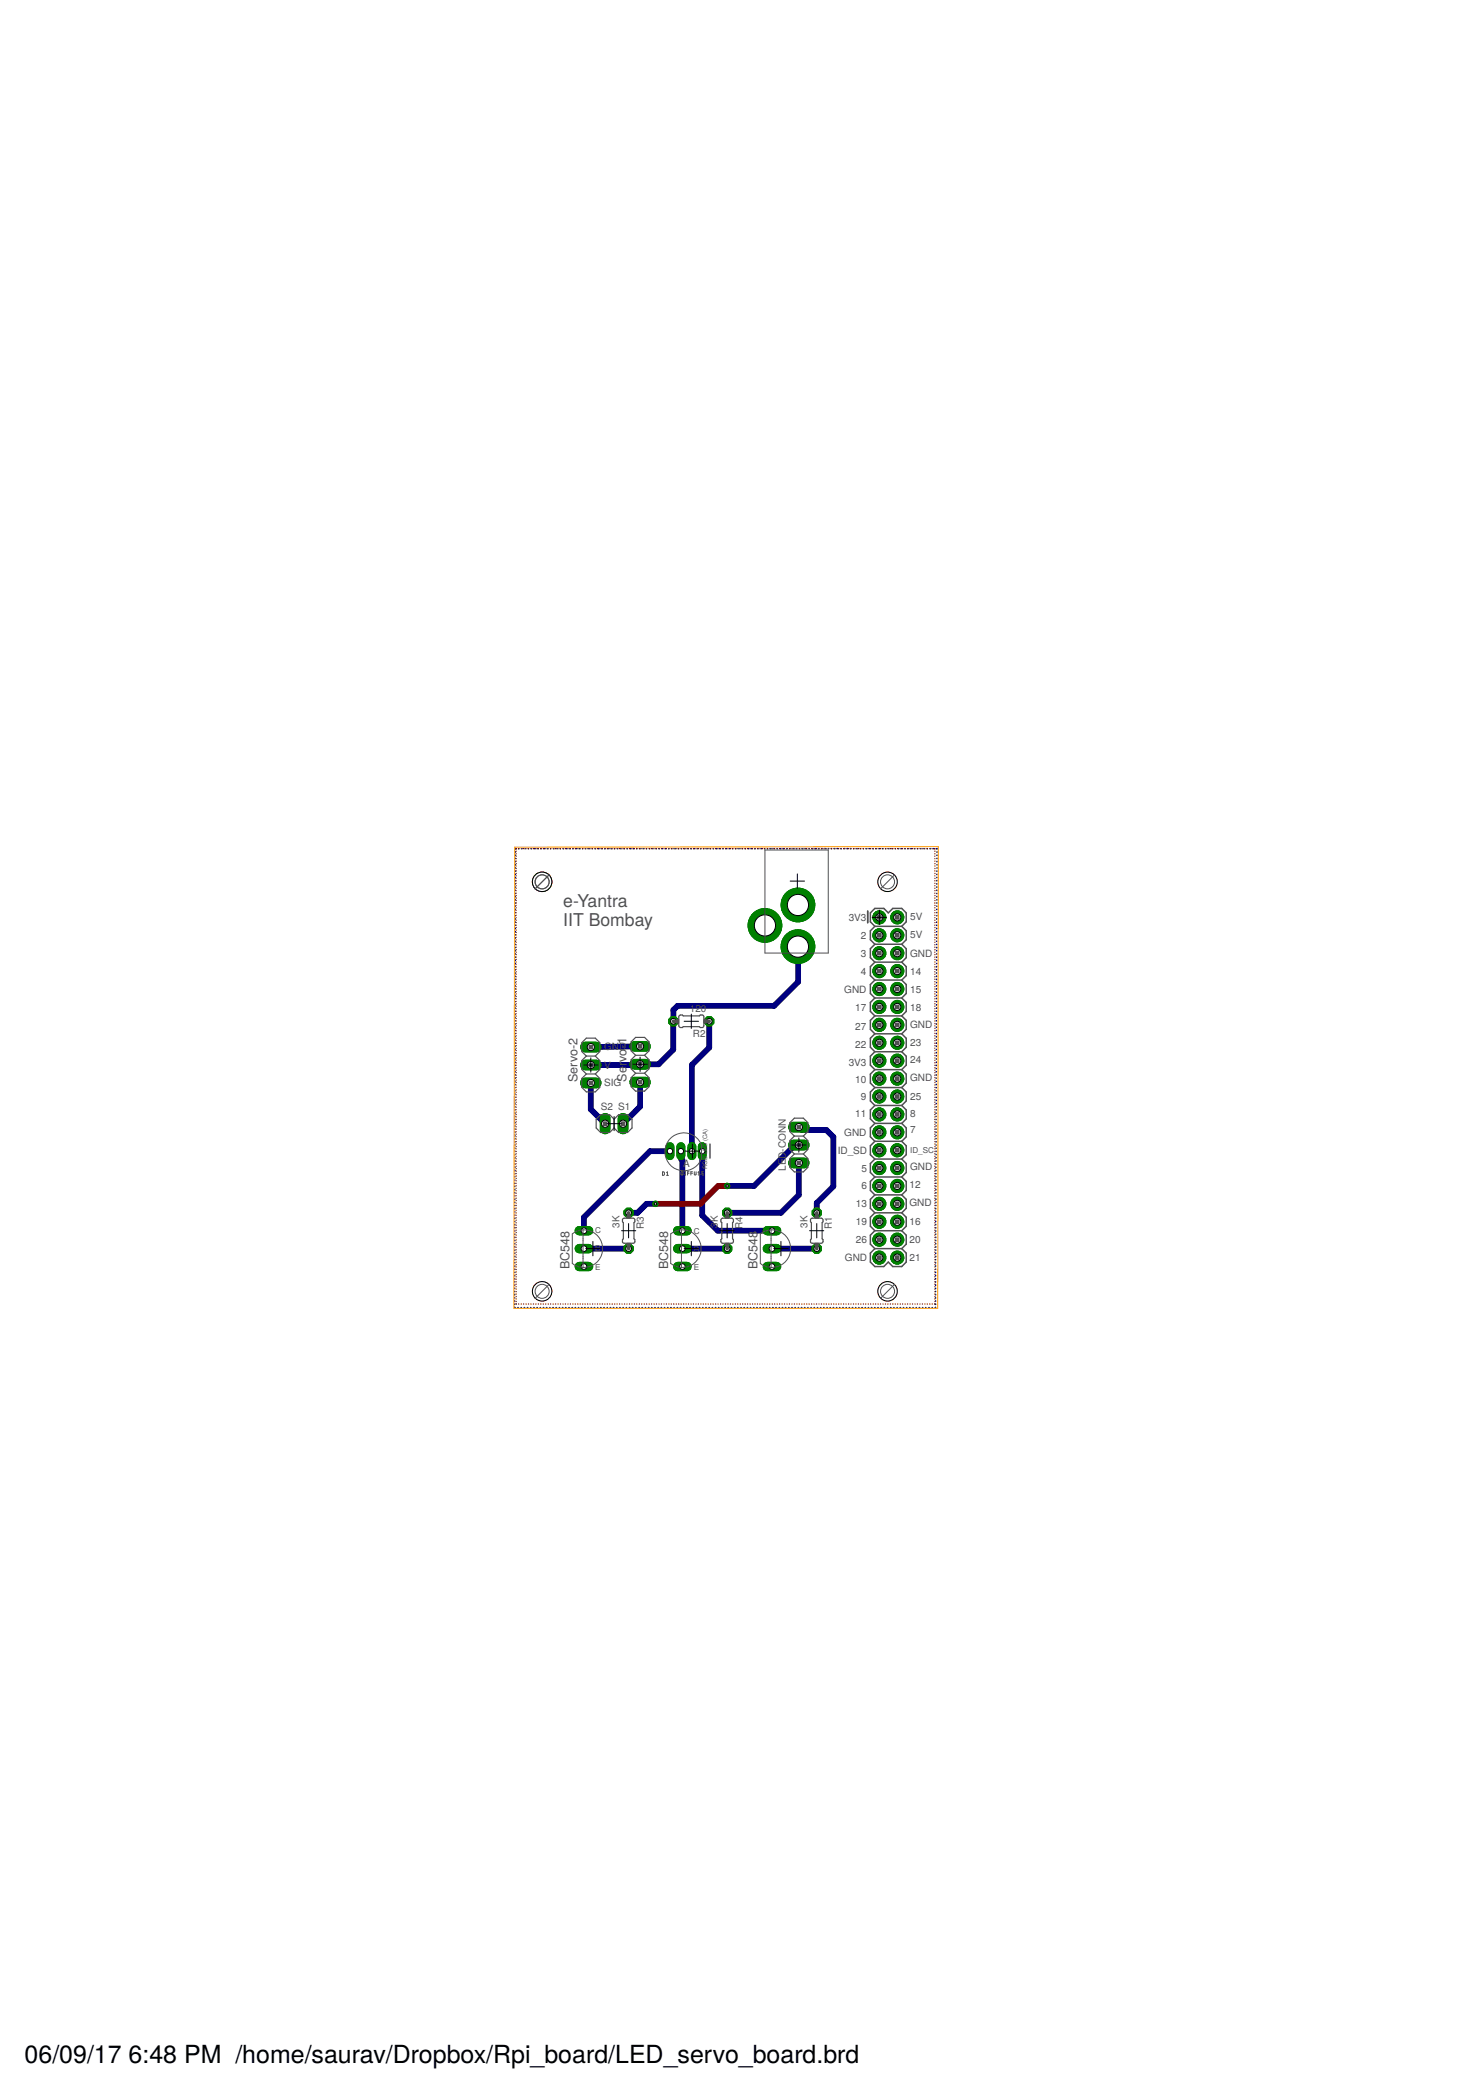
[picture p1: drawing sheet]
<svg xmlns="http://www.w3.org/2000/svg" width="210mm" height="297mm" viewBox="0 0 210 297" stroke-linecap="round" stroke-linejoin="round" font-family="sans-serif">
<defs><g id="words">
<g font-size="3.5">
<text x="3.5" y="292.5">06/09/17</text>
<text x="18.2" y="292.5">6:48 PM /home/saurav/Dropbox/Rpi_board/LED_servo_board.brd</text>
</g>
<g font-size="2.5" fill="#505050">
<text x="79.8" y="128.6">e-Yantra</text>
<text x="79.8" y="131.2">IIT Bombay</text>
</g>
<g font-size="1.8" fill="#505050">
<text x="81.8" y="153.4" transform="rotate(-90 81.8 153.4)">Servo-2</text>
<text x="88.8" y="153.3" transform="rotate(-90 88.8 153.3)">Ser</text>
<text x="88.8" y="150.5" transform="rotate(-90 88.8 150.5)">vo-1</text>
<text x="80.7" y="179.9" transform="rotate(-90 80.7 179.9)">BC548</text>
<text x="94.7" y="179.9" transform="rotate(-90 94.7 179.9)">BC548</text>
<text x="107.4" y="179.9" transform="rotate(-90 107.4 179.9)">BC548</text>
</g>
<g font-size="1.4" fill="#505050">
<text x="120.3" y="130.5">3V3</text>
<text x="129" y="130.4">5V</text>
<text x="122" y="133.1">2</text>
<text x="122" y="135.6">3</text>
<text x="129" y="132.9">5V</text>
<text x="129" y="135.6">GND</text>
<text x="97.8" y="143.5">120</text>
<text x="119.7" y="140.7">GND</text>
<text x="121.2" y="143.3">17</text>
<text x="122" y="138.2">4</text>
<text x="129" y="138.2">14</text>
<text x="129" y="140.8">15</text>
<text x="129" y="143.3">18</text>
<text x="85.6" y="148.8">GND</text>
<text x="98.2" y="147">R2</text>
<text x="121.2" y="146">27</text>
<text x="121.2" y="148.6">22</text>
<text x="129" y="145.8">GND</text>
<text x="129" y="148.3">23</text>
<text x="85.6" y="151.5">V</text>
<text x="85.6" y="154">SIG</text>
<text x="120.3" y="151.1">3V3</text>
<text x="121.2" y="153.5">10</text>
<text x="122" y="155.9">9</text>
<text x="129" y="150.7">24</text>
<text x="129" y="153.3">GND</text>
<text x="129" y="155.9">25</text>
<text x="85.1" y="157.3">S2 S1</text>
<text x="119.7" y="161">GND</text>
<text x="121.2" y="158.4">11</text>
<text x="129" y="158.3">8</text>
<text x="129" y="160.7">7</text>
<text x="96.8" y="165.4">A</text>
<text x="111.4" y="166" transform="rotate(-90 111.4 166)">LED-CONN</text>
<text x="118.7" y="163.6">ID_SD</text>
<text x="122.1" y="166.1">5</text>
<text x="129" y="165.9">GND</text>
<text x="121.3" y="171.1">13</text>
<text x="121.3" y="173.6">19</text>
<text x="122.1" y="168.5">6</text>
<text x="128.9" y="171">GND</text>
<text x="128.9" y="168.4">12</text>
<text x="128.9" y="173.7">16</text>
<text x="87.8" y="174.1" transform="rotate(-90 87.8 174.1)">3K</text>
<text x="91.3" y="174.3" transform="rotate(-90 91.3 174.3)">R3</text>
<text x="101.7" y="174.1" transform="rotate(-90 101.7 174.1)">3K</text>
<text x="105.2" y="174.3" transform="rotate(-90 105.2 174.3)">R4</text>
<text x="114.4" y="174.1" transform="rotate(-90 114.4 174.1)">3K</text>
<text x="117.9" y="174.3" transform="rotate(-90 117.9 174.3)">R1</text>
<text x="119.8" y="178.8">GND</text>
<text x="121.3" y="176.2">26</text>
<text x="128.9" y="176.2">20</text>
<text x="128.9" y="178.8">21</text>
</g>
<g font-size="1.1" fill="#505050">
<text x="129" y="163.4">ID_SC</text>
<text x="84.3" y="174.8">C</text>
<text x="84.3" y="177.4">B</text>
<text x="98.3" y="174.9">C</text>
<text x="98.3" y="177.5">B</text>
<text x="84.3" y="180">E</text>
<text x="98.3" y="180.1">E</text>
</g>
<text font-size=".8" fill="#505050" x="100.2" y="165.7" transform="rotate(-90 100.2 165.7)">RGB LED (CA)</text>
</g></defs>
<path d="M123 129.2v1.6" fill="none" stroke="#505050" stroke-width=".21"/>
<path d="M100.6 162.2v2" fill="none" stroke="#505050" stroke-width=".14"/>
<g fill="none" stroke="#000080" stroke-width=".83">
<path d="M113.1 134.2h.1M113.1 134.2v5l-3.4 3.4h-13.7l-.6 .6v5.6l-2.1 2.1h-2.6l-.1 .1h-6.9M83.7 153.5v3.8l2.1 2M90.7 148.4l-7 .1M90.7 153.4v3.5l-2.4 2.4M100.5 144.8v3.7l-2.4 2.5v12.2M113.2 159.8l.4 .4h3.5l1 1v7l-2.3 2.4v1.4M82.8 177h6.3M92.9 170.7h-1.3l-1.2 1.3h-1.3M95 163.2h-2.9l-9.3 9.4v1.9M96.5 163.2v1.1l.2 .2v10M96.7 177h6.4"/>
<path d="M99.5 163.2v9.1l2.2 2.2h7.7M109.4 177h6.4M113.2 164.9v4.5l-2.5 2.6h-7.6M113.2 162.3h-.5l-5.8 5.8h-3.8"/>
</g>
<g fill="none" stroke="#000080" stroke-width=".21">
<path d="M73 139.3h.1M73 139.7v.1M73 125.8h.1M73 126.2v.1M73 126.7h.1M73 127.1h.1M73 127.6h.1M73 128v.1M73 128.5h.1M73 128.9v.1M73 129.4h.1M73 129.8v.1"/>
<path d="M73 130.3h.1M73 130.7v.1M73 131.2h.1M73 131.6v.1M73 132.1h.1M73 132.5v.1M73 133h.1M73 133.4v.1M73 133.9h.1M73 134.3v.1M73 134.8h.1M73 135.2v.1"/>
<path d="M73 135.7h.1M73 136.1v.1M73 136.6h.1M73 137v.1M73 137.5h.1M73 137.9v.1M73 138.4v.1M73 138.8v.1M73 125.3h.1M73 120.8h.1M73 121.2v.1M73 121.7h.1"/>
<path d="M73 122.1v.1M73 122.6h.1M73 123v.1M73 123.5h.1M73 124h.1M73 124.4h.1M73 124.8v.1M73.1 120.3l-.1 .1M73.5 120.3h.1M74 120.3h.1M74.4 120.3h.1M74.8 120.3h.1"/>
<path d="M75.3 120.3h.1M75.8 120.3h.1M76.2 120.3h.1M76.7 120.3h.1M77.1 120.3h.1M77.6 120.3h.1M78 120.3h.1M78.5 120.3h.1M78.9 120.3h.1M79.4 120.3h.1M79.8 120.3h.1M80.3 120.3h.1"/>
<path d="M80.7 120.3h.1M81.2 120.3h.1M81.6 120.3h.1M82.1 120.3h.1M82.5 120.3h.1M83 120.3h.1M83.4 120.3h.1M83.9 120.3h.1M84.3 120.3h.1M84.8 120.3h.1M85.3 120.3h.1M85.7 120.3h.1"/>
<path d="M86.2 120.3h.1M86.6 120.3h.1M87.1 120.3h.1M87.5 120.3h.1M88 120.3h.1M88.4 120.3h.1M88.9 120.3h.1M89.3 120.3h.1M89.8 120.3h.1M90.2 120.3h.1M90.7 120.3h.1M91.1 120.3h.1"/>
<path d="M91.6 120.3h.1M92 120.3h.1M92.5 120.3h.1M92.9 120.3h.1M93.4 120.3h.1M93.9 120.3h.1M94.3 120.3h.1M94.8 120.3h.1M95.2 120.3h.1M95.7 120.3h.1M96.1 120.3h.1M96.6 120.3h.1"/>
<path d="M97 120.3h.1M97.5 120.3h.1M97.9 120.3h.1M98.4 120.3h.1M98.8 120.3h.1M99.3 120.3h.1M99.7 120.3h.1M100.2 120.3h.1M100.6 120.3h.1M101.1 120.3h.1M101.5 120.3h.1M102 120.3h.1"/>
<path d="M102.4 120.3h.1M102.9 120.3h.1M103.4 120.3h.1M103.8 120.3h.1M104.2 120.3h.1M104.7 120.3h.1M105.2 120.3h.1M105.6 120.3h.1M106.1 120.3h.1M106.5 120.3h.1M107 120.3h.1M107.4 120.3h.1"/>
<path d="M107.9 120.3h.1M108.3 120.3h.1M108.8 120.3h.1M109.2 120.3h.1M109.7 120.3h.1M110.1 120.3h.1M110.6 120.3h.1M111 120.3h.1M111.5 120.3h.1M111.9 120.3h.1M112.4 120.3h.1M112.8 120.3h.1"/>
<path d="M113.3 120.3h.1M113.7 120.3h.1M114.2 120.3h.1M114.7 120.3h.1M115.1 120.3h.1M115.5 120.3h.1M116 120.3h.1M116.5 120.3h.1M116.9 120.3h.1M117.4 120.3h.1M117.8 120.3h.1M118.3 120.3h.1"/>
<path d="M118.7 120.3h.1M119.2 120.3h.1M119.6 120.3h.1M120.1 120.3h.1M120.5 120.3h.1M121 120.3h.1M121.4 120.3h.1M121.9 120.3h.1M122.3 120.3h.1M122.8 120.3h.1M123.3 120.3h.1M123.7 120.3h.1"/>
<path d="M124.1 120.3h.1M124.6 120.3h.1M125.1 120.3h.1M125.5 120.3h.1M126 120.3h.1M126.4 120.3h.1M126.9 120.3h.1M127.3 120.3h.1M127.8 120.3h.1M128.2 120.3h.1M128.7 120.3h.1M129.1 120.3h.1"/>
<path d="M129.6 120.3h.1M130 120.3h.1M130.5 120.3h.1M130.9 120.3h.1M131.4 120.3h.1M131.8 120.3h.1M132.3 120.3h.1M132.7 120.3l.1 .1M132.7 137v.1M132.7 137.5h.1M132.7 137.9v.1M132.7 138.4v.1"/>
<path d="M132.7 138.8v.1M132.7 139.3h.1M132.7 139.7v.1M132.8 130.3h.1M132.8 130.7v.1M132.8 131.2h.1M132.8 131.6v.1M132.8 132.1h.1M132.8 132.5v.1M132.8 133h.1M132.8 133.4v.1M132.8 133.9h.1"/>
<path d="M132.8 134.3v.1M132.8 134.8h.1M132.8 135.2v.1M132.8 135.7h.1M132.8 136.1v.1M132.8 136.6h.1M132.8 123.5h.1M132.8 124h.1M132.8 124.4h.1M132.8 124.8v.1M132.8 125.3h.1M132.8 125.8h.1"/>
<path d="M132.8 126.2v.1M132.8 126.7h.1M132.8 127.1h.1M132.8 127.6h.1M132.8 128v.1M132.8 128.5h.1M132.8 128.9v.1M132.8 129.4h.1M132.8 129.8v.1M132.8 120.8h.1M132.8 121.2v.1M132.8 121.7h.1"/>
<path d="M132.8 122.1v.1M132.8 122.6h.1M132.8 123v.1M73 153.3h.1M73 153.7v.1M73 154.2h.1M73 154.6v.1M73 155.1v.1M73 155.6h.1M73 156h.1M73 156.4v.1M73 156.9v.1"/>
<path d="M73 157.4h.1M73 157.8v.1M73 158.3h.1M73 158.7h.1M73 159.2h.1M73 159.6v.1M73 140.2v.1M73 140.7h.1M73 141.1v.1M73 141.5v.1M73 142h.1M73 142.5h.1"/>
<path d="M73 142.9v.1M73 143.4h.1M73 143.8v.1M73 144.3h.1M73 144.7v.1M73 145.2h.1M73 145.6v.1M73 146.1h.1M73 146.5v.1M73 147h.1M73 147.4v.1M73 147.9h.1"/>
<path d="M73 148.3v.1M73 148.8h.1M73 149.2v.1M73 149.7h.1M73 150.1v.1M73 150.6h.1M73 151v.1M73 151.5h.1M73 151.9v.1M73 152.4h.1M73 152.8v.1M132.7 157.8v.1"/>
<path d="M132.7 158.3h.1M132.7 158.7h.1M132.7 159.2h.1M132.7 159.6v.1M132.7 151v.1M132.7 151.5h.1M132.7 151.9v.1M132.7 152.4h.1M132.7 152.8v.1M132.7 153.3h.1M132.7 153.7v.1M132.7 154.2h.1"/>
<path d="M132.7 154.6v.1M132.7 155.1v.1M132.7 155.6h.1M132.7 156h.1M132.7 156.4v.1M132.7 156.9v.1M132.7 157.4h.1M132.7 143.8v.1M132.7 144.3h.1M132.7 144.7v.1M132.7 145.2h.1M132.7 145.6v.1"/>
<path d="M132.7 146.1h.1M132.7 146.5v.1M132.7 147h.1M132.7 147.4v.1M132.7 147.9h.1M132.7 148.3v.1M132.7 148.8h.1M132.7 149.2v.1M132.7 149.7h.1M132.7 150.1v.1M132.7 150.6h.1M132.7 140.2v.1"/>
<path d="M132.7 140.7h.1M132.7 141.1v.1M132.7 141.5v.1M132.7 142h.1M132.7 142.5h.1M132.7 142.9v.1M132.7 143.4h.1M73 166.8v.1M73 167.3h.1M73 167.7v.1M73 168.2h.1M73 168.6v.1"/>
<path d="M73 169.1h.1M73 169.5v.1M73 170v.1M73 170.5h.1M73 170.9h.1M73 171.3v.1M73 171.8v.1M73 172.3h.1M73 172.7v.1M73 173.2h.1M73 173.6v.1M73 174.1h.1"/>
<path d="M73 174.5v.1M73 175h.1M73 175.4v.1M73 175.9h.1M73 176.3v.1M73 176.8h.1M73 177.2v.1M73 177.7h.1M73 178.1v.1M73 178.6h.1M73 179v.1M73 179.5h.1"/>
<path d="M73 179.9v.1M73 160.1h.1M73 160.5v.1M73 161h.1M73 161.4v.1M73 161.9h.1M73 162.3v.1M73 162.8h.1M73 163.2v.1M73 163.7h.1M73 164.1v.1M73 164.6h.1"/>
<path d="M73 165v.1M73 165.5h.1M73 165.9v.1M73 166.4h.1M132.6 178.6h.1M132.6 179v.1M132.6 179.5h.1M132.6 179.9v.1M132.6 171.3v.1M132.6 171.8v.1M132.6 172.3h.1M132.6 172.7v.1"/>
<path d="M132.6 173.2h.1M132.6 173.6v.1M132.6 174.1h.1M132.6 174.5v.1M132.6 175h.1M132.6 175.4v.1M132.6 175.9h.1M132.6 176.3v.1M132.6 176.8h.1M132.6 177.2v.1M132.6 177.7h.1M132.6 178.1v.1"/>
<path d="M132.7 164.6h.1M132.7 165v.1M132.7 165.5h.1M132.7 165.9v.1M132.7 166.4h.1M132.7 166.8v.1M132.7 167.3h.1M132.7 167.7v.1M132.7 168.2h.1M132.7 168.6v.1M132.7 169.1h.1M132.7 169.5v.1"/>
<path d="M132.7 170v.1M132.7 170.5h.1M132.7 170.9h.1M132.7 160.1h.1M132.7 160.5v.1M132.7 161h.1M132.7 161.4v.1M132.7 161.9h.1M132.7 162.3v.1M132.7 162.8h.1M132.7 163.2v.1M132.7 163.7h.1"/>
<path d="M132.7 164.1v.1M72.9 185.4h.1M72.9 180.8v.1M72.9 181.3h.1M72.9 181.7v.1M72.9 182.2h.1M72.9 182.6v.1M72.9 183.1h.1M72.9 183.5v.1M72.9 184h.1M72.9 184.4v.1M72.9 184.9v.1"/>
<path d="M73 180.4h.1M73.4 185.4h.1M73.9 185.4h.1M74.3 185.4h.1M74.7 185.4h.1M75.2 185.4h.1M75.6 185.4h.1M76.1 185.4h.1M76.6 185.4h.1M77 185.4h.1M77.4 185.4h.1M77.9 185.4h.1"/>
<path d="M78.4 185.4h.1M78.8 185.4h.1M79.3 185.4h.1M79.7 185.4h.1M80.2 185.4h.1M80.6 185.4h.1M81.1 185.4h.1M81.5 185.4h.1M82 185.4h.1M82.4 185.4h.1M82.9 185.4h.1M83.3 185.4h.1"/>
<path d="M83.8 185.4h.1M84.2 185.4h.1M84.7 185.4h.1M85.1 185.4h.1M85.6 185.4h.1M86 185.4h.1M86.5 185.4h.1M86.9 185.4h.1M87.4 185.4h.1M87.8 185.4h.1M88.3 185.4h.1M88.8 185.4h.1"/>
<path d="M89.2 185.4h.1M89.6 185.4h.1M90.1 185.4h.1M90.6 185.4h.1M91 185.4h.1M91.5 185.4h.1M91.9 185.4h.1M92.4 185.4h.1M92.8 185.4h.1M93.3 185.4h.1M93.7 185.4h.1M94.2 185.4h.1"/>
<path d="M94.6 185.4h.1M95.1 185.4h.1M95.5 185.4h.1M96 185.4h.1M96.4 185.4h.1M96.9 185.4h.1M97.3 185.4h.1M97.8 185.4h.1M98.2 185.4h.1M98.7 185.4h.1M99.1 185.4h.1M99.6 185.4h.1"/>
<path d="M100 185.4h.1M100.5 185.4h.1M100.9 185.4h.1M101.4 185.4h.1M101.8 185.4h.1M102.3 185.4h.1M102.7 185.4h.1M103.2 185.4h.1M103.7 185.4h.1M104.1 185.4h.1M104.5 185.4h.1M105 185.4h.1"/>
<path d="M105.5 185.4h.1M105.9 185.4h.1M106.4 185.4h.1M106.8 185.4h.1M107.3 185.4h.1M107.7 185.4h.1M108.2 185.4h.1M108.6 185.4h.1M109.1 185.4h.1M109.5 185.4h.1M110 185.4h.1M110.4 185.4h.1"/>
<path d="M110.9 185.4h.1M111.3 185.4h.1M111.8 185.4h.1M112.2 185.4h.1M112.7 185.4h.1M113.1 185.4h.1M113.6 185.4h.1M114 185.4h.1M114.5 185.4h.1M114.9 185.4h.1M115.4 185.4h.1M115.8 185.4h.1"/>
<path d="M116.3 185.4h.1M116.7 185.4h.1M117.2 185.4h.1M117.6 185.4h.1M118.1 185.4h.1M118.6 185.4h.1M119 185.4h.1M119.4 185.4h.1M119.9 185.4h.1M120.4 185.4h.1M120.8 185.4h.1M121.3 185.4h.1"/>
<path d="M121.7 185.4h.1M122.2 185.4h.1M122.6 185.4h.1M123.1 185.4h.1M123.5 185.4h.1M124 185.4h.1M124.4 185.4h.1M124.9 185.4h.1M125.3 185.4h.1M125.8 185.4h.1M126.2 185.4h.1M126.7 185.4h.1"/>
<path d="M127.1 185.4h.1M127.6 185.4h.1M128 185.4h.1M128.5 185.4h.1M128.9 185.4h.1M129.4 185.4h.1M129.8 185.4h.1M130.3 185.4h.1M130.7 185.4h.1M131.2 185.4h.1M131.6 185.4h.1M132.1 185.4h.1"/>
<path d="M132.6 185.4h-.1M132.6 180.4h.1M132.6 180.8v.1M132.6 181.3h.1M132.6 181.7v.1M132.6 182.2h.1M132.6 182.6v.1M132.6 183.1h.1M132.6 183.5v.1M132.6 184h.1M132.6 184.4v.1M132.6 184.9v.1"/>
</g>
<path d="M108.8 174.5h1.3" fill="none" stroke="#008000" stroke-width="1.3"/>
<circle cx="109.4" cy="174.5" r=".4" fill="#fff" stroke="#000" stroke-width=".14"/>
<path d="M108.8 179.6h1.3" fill="none" stroke="#008000" stroke-width="1.3"/>
<circle cx="109.4" cy="179.6" r=".4" fill="#fff" stroke="#000" stroke-width=".14"/>
<path d="M108.8 177h1.3" fill="none" stroke="#008000" stroke-width="1.3"/>
<circle cx="109.4" cy="177" r=".4" fill="#fff" stroke="#000" stroke-width=".14"/>
<circle cx="115.8" cy="172" r=".71" fill="#008000" stroke="#008000" stroke-width=".14"/>
<circle cx="115.8" cy="172" r=".4" fill="#fff" stroke="#000" stroke-width=".14"/>
<circle cx="115.8" cy="177" r=".71" fill="#008000" stroke="#008000" stroke-width=".14"/>
<circle cx="115.8" cy="177" r=".4" fill="#fff" stroke="#000" stroke-width=".14"/>
<circle cx="100.5" cy="144.8" r=".71" fill="#008000" stroke="#008000" stroke-width=".14"/>
<circle cx="100.5" cy="144.8" r=".4" fill="#fff" stroke="#000" stroke-width=".14"/>
<circle cx="95.4" cy="144.8" r=".71" fill="#008000" stroke="#008000" stroke-width=".14"/>
<circle cx="95.4" cy="144.8" r=".4" fill="#fff" stroke="#000" stroke-width=".14"/>
<path d="M82.1 174.5h1.3" fill="none" stroke="#008000" stroke-width="1.3"/>
<circle cx="82.8" cy="174.5" r=".4" fill="#fff" stroke="#000" stroke-width=".14"/>
<path d="M82.1 179.6h1.3" fill="none" stroke="#008000" stroke-width="1.3"/>
<circle cx="82.8" cy="179.6" r=".4" fill="#fff" stroke="#000" stroke-width=".14"/>
<path d="M82.1 177h1.3" fill="none" stroke="#008000" stroke-width="1.3"/>
<circle cx="82.8" cy="177" r=".4" fill="#fff" stroke="#000" stroke-width=".14"/>
<path d="M96.1 174.5h1.3" fill="none" stroke="#008000" stroke-width="1.3"/>
<circle cx="96.7" cy="174.5" r=".4" fill="#fff" stroke="#000" stroke-width=".14"/>
<path d="M96.1 179.6h1.3" fill="none" stroke="#008000" stroke-width="1.3"/>
<circle cx="96.7" cy="179.6" r=".4" fill="#fff" stroke="#000" stroke-width=".14"/>
<path d="M96.1 177h1.3" fill="none" stroke="#008000" stroke-width="1.3"/>
<circle cx="96.7" cy="177" r=".4" fill="#fff" stroke="#000" stroke-width=".14"/>
<circle cx="89.1" cy="172" r=".71" fill="#008000" stroke="#008000" stroke-width=".14"/>
<circle cx="89.1" cy="172" r=".4" fill="#fff" stroke="#000" stroke-width=".14"/>
<circle cx="89.1" cy="177" r=".71" fill="#008000" stroke="#008000" stroke-width=".14"/>
<circle cx="89.1" cy="177" r=".4" fill="#fff" stroke="#000" stroke-width=".14"/>
<circle cx="103.1" cy="172" r=".71" fill="#008000" stroke="#008000" stroke-width=".14"/>
<circle cx="103.1" cy="172" r=".4" fill="#fff" stroke="#000" stroke-width=".14"/>
<circle cx="103.1" cy="177" r=".71" fill="#008000" stroke="#008000" stroke-width=".14"/>
<circle cx="103.1" cy="177" r=".4" fill="#fff" stroke="#000" stroke-width=".14"/>
<path d="M112.5 164.9h1.5" fill="none" stroke="#008000" stroke-width="1.5"/>
<circle cx="113.2" cy="164.9" r=".51" fill="#fff" stroke="#000" stroke-width=".14"/>
<path d="M112.5 162.3h1.5" fill="none" stroke="#008000" stroke-width="1.5"/>
<circle cx="113.2" cy="162.3" r=".51" fill="#fff" stroke="#000" stroke-width=".14"/>
<path d="M112.5 159.8h1.5" fill="none" stroke="#008000" stroke-width="1.5"/>
<circle cx="113.2" cy="159.8" r=".51" fill="#fff" stroke="#000" stroke-width=".14"/>
<circle cx="108.4" cy="131.2" r="2.39" fill="#008000" stroke="#008000" stroke-width=".14"/>
<circle cx="108.4" cy="131.2" r="1.5" fill="#fff" stroke="#000" stroke-width=".14"/>
<circle cx="113.1" cy="134.2" r="2.39" fill="#008000" stroke="#008000" stroke-width=".14"/>
<circle cx="113.1" cy="134.2" r="1.5" fill="#fff" stroke="#000" stroke-width=".14"/>
<circle cx="113.1" cy="128.3" r="2.39" fill="#008000" stroke="#008000" stroke-width=".14"/>
<circle cx="113.1" cy="128.3" r="1.5" fill="#fff" stroke="#000" stroke-width=".14"/>
<path d="M90 148.4h1.5" fill="none" stroke="#008000" stroke-width="1.5"/>
<circle cx="90.7" cy="148.4" r=".51" fill="#fff" stroke="#000" stroke-width=".14"/>
<path d="M90 150.9h1.5" fill="none" stroke="#008000" stroke-width="1.5"/>
<circle cx="90.7" cy="150.9" r=".51" fill="#fff" stroke="#000" stroke-width=".14"/>
<path d="M90 153.4h1.5" fill="none" stroke="#008000" stroke-width="1.5"/>
<circle cx="90.7" cy="153.4" r=".51" fill="#fff" stroke="#000" stroke-width=".14"/>
<path d="M83 148.5h1.5" fill="none" stroke="#008000" stroke-width="1.5"/>
<circle cx="83.7" cy="148.5" r=".51" fill="#fff" stroke="#000" stroke-width=".14"/>
<path d="M83 151h1.5" fill="none" stroke="#008000" stroke-width="1.5"/>
<circle cx="83.7" cy="151" r=".51" fill="#fff" stroke="#000" stroke-width=".14"/>
<path d="M83 153.5h1.5" fill="none" stroke="#008000" stroke-width="1.5"/>
<circle cx="83.7" cy="153.5" r=".51" fill="#fff" stroke="#000" stroke-width=".14"/>
<circle cx="124.6" cy="130.1" r=".93" fill="#008000" stroke="#008000" stroke-width=".14"/>
<circle cx="124.6" cy="130.1" r=".51" fill="#fff" stroke="#000" stroke-width=".14"/>
<circle cx="124.6" cy="132.6" r=".93" fill="#008000" stroke="#008000" stroke-width=".14"/>
<circle cx="124.6" cy="132.6" r=".51" fill="#fff" stroke="#000" stroke-width=".14"/>
<circle cx="124.6" cy="135.1" r=".93" fill="#008000" stroke="#008000" stroke-width=".14"/>
<circle cx="124.6" cy="135.1" r=".51" fill="#fff" stroke="#000" stroke-width=".14"/>
<circle cx="124.6" cy="137.7" r=".93" fill="#008000" stroke="#008000" stroke-width=".14"/>
<circle cx="124.6" cy="137.7" r=".51" fill="#fff" stroke="#000" stroke-width=".14"/>
<circle cx="124.6" cy="140.2" r=".93" fill="#008000" stroke="#008000" stroke-width=".14"/>
<circle cx="124.6" cy="140.2" r=".51" fill="#fff" stroke="#000" stroke-width=".14"/>
<circle cx="124.6" cy="142.8" r=".93" fill="#008000" stroke="#008000" stroke-width=".14"/>
<circle cx="124.6" cy="142.8" r=".51" fill="#fff" stroke="#000" stroke-width=".14"/>
<circle cx="124.6" cy="145.3" r=".93" fill="#008000" stroke="#008000" stroke-width=".14"/>
<circle cx="124.6" cy="145.3" r=".51" fill="#fff" stroke="#000" stroke-width=".14"/>
<circle cx="124.6" cy="147.8" r=".93" fill="#008000" stroke="#008000" stroke-width=".14"/>
<circle cx="124.6" cy="147.8" r=".51" fill="#fff" stroke="#000" stroke-width=".14"/>
<circle cx="124.6" cy="150.4" r=".93" fill="#008000" stroke="#008000" stroke-width=".14"/>
<circle cx="124.6" cy="150.4" r=".51" fill="#fff" stroke="#000" stroke-width=".14"/>
<circle cx="124.6" cy="152.9" r=".93" fill="#008000" stroke="#008000" stroke-width=".14"/>
<circle cx="124.6" cy="152.9" r=".51" fill="#fff" stroke="#000" stroke-width=".14"/>
<circle cx="124.6" cy="155.5" r=".93" fill="#008000" stroke="#008000" stroke-width=".14"/>
<circle cx="124.6" cy="155.5" r=".51" fill="#fff" stroke="#000" stroke-width=".14"/>
<circle cx="124.6" cy="158" r=".93" fill="#008000" stroke="#008000" stroke-width=".14"/>
<circle cx="124.6" cy="158" r=".51" fill="#fff" stroke="#000" stroke-width=".14"/>
<circle cx="124.6" cy="160.5" r=".93" fill="#008000" stroke="#008000" stroke-width=".14"/>
<circle cx="124.6" cy="160.5" r=".51" fill="#fff" stroke="#000" stroke-width=".14"/>
<circle cx="127.2" cy="160.5" r=".93" fill="#008000" stroke="#008000" stroke-width=".14"/>
<circle cx="127.2" cy="160.5" r=".51" fill="#fff" stroke="#000" stroke-width=".14"/>
<circle cx="127.2" cy="158" r=".93" fill="#008000" stroke="#008000" stroke-width=".14"/>
<circle cx="127.2" cy="158" r=".51" fill="#fff" stroke="#000" stroke-width=".14"/>
<circle cx="127.2" cy="155.5" r=".93" fill="#008000" stroke="#008000" stroke-width=".14"/>
<circle cx="127.2" cy="155.5" r=".51" fill="#fff" stroke="#000" stroke-width=".14"/>
<circle cx="127.2" cy="152.9" r=".93" fill="#008000" stroke="#008000" stroke-width=".14"/>
<circle cx="127.2" cy="152.9" r=".51" fill="#fff" stroke="#000" stroke-width=".14"/>
<circle cx="127.2" cy="150.4" r=".93" fill="#008000" stroke="#008000" stroke-width=".14"/>
<circle cx="127.2" cy="150.4" r=".51" fill="#fff" stroke="#000" stroke-width=".14"/>
<circle cx="127.2" cy="147.8" r=".93" fill="#008000" stroke="#008000" stroke-width=".14"/>
<circle cx="127.2" cy="147.8" r=".51" fill="#fff" stroke="#000" stroke-width=".14"/>
<circle cx="127.2" cy="145.3" r=".93" fill="#008000" stroke="#008000" stroke-width=".14"/>
<circle cx="127.2" cy="145.3" r=".51" fill="#fff" stroke="#000" stroke-width=".14"/>
<circle cx="127.2" cy="142.8" r=".93" fill="#008000" stroke="#008000" stroke-width=".14"/>
<circle cx="127.2" cy="142.8" r=".51" fill="#fff" stroke="#000" stroke-width=".14"/>
<circle cx="127.2" cy="140.2" r=".93" fill="#008000" stroke="#008000" stroke-width=".14"/>
<circle cx="127.2" cy="140.2" r=".51" fill="#fff" stroke="#000" stroke-width=".14"/>
<circle cx="127.2" cy="137.7" r=".93" fill="#008000" stroke="#008000" stroke-width=".14"/>
<circle cx="127.2" cy="137.7" r=".51" fill="#fff" stroke="#000" stroke-width=".14"/>
<circle cx="127.2" cy="135.1" r=".93" fill="#008000" stroke="#008000" stroke-width=".14"/>
<circle cx="127.2" cy="135.1" r=".51" fill="#fff" stroke="#000" stroke-width=".14"/>
<circle cx="127.2" cy="132.6" r=".93" fill="#008000" stroke="#008000" stroke-width=".14"/>
<circle cx="127.2" cy="132.6" r=".51" fill="#fff" stroke="#000" stroke-width=".14"/>
<circle cx="127.2" cy="130.1" r=".93" fill="#008000" stroke="#008000" stroke-width=".14"/>
<circle cx="127.2" cy="130.1" r=".51" fill="#fff" stroke="#000" stroke-width=".14"/>
<circle cx="124.6" cy="163.1" r=".93" fill="#008000" stroke="#008000" stroke-width=".14"/>
<circle cx="124.6" cy="163.1" r=".51" fill="#fff" stroke="#000" stroke-width=".14"/>
<circle cx="127.2" cy="163.1" r=".93" fill="#008000" stroke="#008000" stroke-width=".14"/>
<circle cx="127.2" cy="163.1" r=".51" fill="#fff" stroke="#000" stroke-width=".14"/>
<circle cx="124.6" cy="165.6" r=".93" fill="#008000" stroke="#008000" stroke-width=".14"/>
<circle cx="124.6" cy="165.6" r=".51" fill="#fff" stroke="#000" stroke-width=".14"/>
<circle cx="127.2" cy="165.6" r=".93" fill="#008000" stroke="#008000" stroke-width=".14"/>
<circle cx="127.2" cy="165.6" r=".51" fill="#fff" stroke="#000" stroke-width=".14"/>
<circle cx="124.6" cy="168.1" r=".93" fill="#008000" stroke="#008000" stroke-width=".14"/>
<circle cx="124.6" cy="168.1" r=".51" fill="#fff" stroke="#000" stroke-width=".14"/>
<circle cx="127.2" cy="168.1" r=".93" fill="#008000" stroke="#008000" stroke-width=".14"/>
<circle cx="127.2" cy="168.1" r=".51" fill="#fff" stroke="#000" stroke-width=".14"/>
<circle cx="124.6" cy="170.7" r=".93" fill="#008000" stroke="#008000" stroke-width=".14"/>
<circle cx="124.6" cy="170.7" r=".51" fill="#fff" stroke="#000" stroke-width=".14"/>
<circle cx="127.2" cy="170.7" r=".93" fill="#008000" stroke="#008000" stroke-width=".14"/>
<circle cx="127.2" cy="170.7" r=".51" fill="#fff" stroke="#000" stroke-width=".14"/>
<circle cx="124.6" cy="173.2" r=".93" fill="#008000" stroke="#008000" stroke-width=".14"/>
<circle cx="124.6" cy="173.2" r=".51" fill="#fff" stroke="#000" stroke-width=".14"/>
<circle cx="127.2" cy="173.2" r=".93" fill="#008000" stroke="#008000" stroke-width=".14"/>
<circle cx="127.2" cy="173.2" r=".51" fill="#fff" stroke="#000" stroke-width=".14"/>
<circle cx="124.6" cy="175.8" r=".93" fill="#008000" stroke="#008000" stroke-width=".14"/>
<circle cx="124.6" cy="175.8" r=".51" fill="#fff" stroke="#000" stroke-width=".14"/>
<circle cx="127.2" cy="175.8" r=".93" fill="#008000" stroke="#008000" stroke-width=".14"/>
<circle cx="127.2" cy="175.8" r=".51" fill="#fff" stroke="#000" stroke-width=".14"/>
<circle cx="124.6" cy="178.3" r=".93" fill="#008000" stroke="#008000" stroke-width=".14"/>
<circle cx="124.6" cy="178.3" r=".51" fill="#fff" stroke="#000" stroke-width=".14"/>
<circle cx="127.2" cy="178.3" r=".93" fill="#008000" stroke="#008000" stroke-width=".14"/>
<circle cx="127.2" cy="178.3" r=".51" fill="#fff" stroke="#000" stroke-width=".14"/>
<path d="M85.8 158.6v1.5" fill="none" stroke="#008000" stroke-width="1.5"/>
<circle cx="85.8" cy="159.3" r=".51" fill="#fff" stroke="#000" stroke-width=".14"/>
<path d="M88.3 158.6v1.5" fill="none" stroke="#008000" stroke-width="1.5"/>
<circle cx="88.3" cy="159.3" r=".51" fill="#fff" stroke="#000" stroke-width=".14"/>
<path d="M98.1 162.6v1.3" fill="none" stroke="#008000" stroke-width="1.3"/>
<circle cx="98.1" cy="163.2" r=".38" fill="#fff" stroke="#000" stroke-width=".14"/>
<path d="M99.5 162.6v1.3" fill="none" stroke="#008000" stroke-width="1.3"/>
<circle cx="99.5" cy="163.2" r=".38" fill="#fff" stroke="#000" stroke-width=".14"/>
<path d="M96.5 162.6v1.3" fill="none" stroke="#008000" stroke-width="1.3"/>
<circle cx="96.5" cy="163.2" r=".38" fill="#fff" stroke="#000" stroke-width=".14"/>
<path d="M95 162.6v1.3" fill="none" stroke="#008000" stroke-width="1.3"/>
<circle cx="95" cy="163.2" r=".38" fill="#fff" stroke="#000" stroke-width=".14"/>
<circle cx="92.9" cy="170.7" r=".38" fill="#008000" stroke="#008000" stroke-width=".14"/>
<circle cx="92.9" cy="170.7" r=".17" fill="#fff" stroke="#000" stroke-width=".14"/>
<circle cx="103.1" cy="168.1" r=".38" fill="#008000" stroke="#008000" stroke-width=".14"/>
<circle cx="103.1" cy="168.1" r=".17" fill="#fff" stroke="#000" stroke-width=".14"/>
<g fill="none" stroke="#800000" stroke-width=".17">
<path d="M73.2 120.7h.1M73.2 121v.1M73.2 121.4h.1M73.2 121.7v.1M73.2 122.1h.1M73.2 122.4v.1M73.2 122.8h.1M73.2 123.1v.1M73.2 123.5h.1M73.2 123.8v.1M73.2 124.2h.1M73.2 124.5v.1"/>
<path d="M73.2 124.9h.1M73.2 125.2v.1M73.2 125.6h.1M73.2 125.9v.1M73.2 126.3h.1M73.2 126.6v.1M73.2 127h.1M73.2 127.3v.1M73.2 127.7h.1M73.2 128v.1M73.2 128.4h.1M73.2 128.7h.1"/>
<path d="M73.2 129.1h.1M73.2 129.4h.1M73.2 129.8h.1M73.2 130.1h.1M73.2 130.5h.1M73.2 130.8h.1M73.2 131.1v.1M73.2 131.5h.1M73.2 131.8v.1M73.2 132.2h.1M73.2 132.5v.1M73.2 132.9h.1"/>
<path d="M73.2 133.2v.1M73.2 133.6h.1M73.2 133.9v.1M73.2 134.3h.1M73.2 134.6v.1M73.2 135h.1M73.2 135.3v.1M73.2 135.7h.1M73.2 136v.1M73.2 136.4h.1M73.2 136.7v.1M73.2 137.1h.1"/>
<path d="M73.2 137.4v.1M73.2 137.8h.1M73.2 138.1v.1M73.2 138.5h.1M73.2 138.8v.1M73.2 139.2h.1M73.2 139.5v.1M73.2 139.9h.1M73.2 120.3v.1M73.5 120.3h.1M73.9 120.3h.1M74.2 120.3h.1"/>
<path d="M74.5 120.3h.1M74.9 120.3h.1M75.2 120.3h.1M75.6 120.3h.1M75.9 120.3h.1M76.3 120.3h.1M76.6 120.3h.1M77 120.3h.1M77.3 120.3h.1M77.7 120.3h.1M78 120.3h.1M78.4 120.3h.1"/>
<path d="M78.7 120.3h.1M79.1 120.3h.1M79.4 120.3h.1M79.8 120.3h.1M80.1 120.3h.1M80.5 120.3h.1M80.8 120.3h.1M81.2 120.3h.1M81.5 120.3h.1M81.9 120.3h.1M82.2 120.3h.1M82.6 120.3h.1"/>
<path d="M82.9 120.3h.1M83.3 120.3h.1M83.6 120.3h.1M84 120.3h.1M84.3 120.3h.1M84.7 120.3h.1M85 120.3h.1M85.3 120.3h.1M85.7 120.3h.1M86 120.3h.1M86.4 120.3h.1M86.7 120.3h.1"/>
<path d="M87.1 120.3h.1M87.4 120.3h.1M87.8 120.3h.1M88.1 120.3h.1M88.5 120.3h.1M88.8 120.3h.1M89.2 120.3h.1M89.5 120.3h.1M89.9 120.3h.1M90.2 120.3h.1M90.6 120.3h.1M90.9 120.3h.1"/>
<path d="M91.3 120.3h.1M91.6 120.3h.1M92 120.3h.1M92.3 120.3h.1M92.7 120.3h.1M93 120.3h.1M93.4 120.3h.1M93.7 120.3h.1M94.1 120.3h.1M94.4 120.3h.1M94.8 120.3h.1M95.1 120.3h.1"/>
<path d="M95.5 120.3h.1M95.8 120.3h.1M96.2 120.3h.1M96.5 120.3h.1M96.9 120.3h.1M97.2 120.3h.1M97.6 120.3h.1M97.9 120.3h.1M98.3 120.3h.1M98.6 120.3h.1M99 120.3h.1M99.3 120.3h.1"/>
<path d="M99.7 120.3h.1M100 120.3h.1M100.4 120.3h.1M100.7 120.3h.1M101 120.3h.1M101.4 120.3h.1M101.7 120.3h.1M102.1 120.3h.1M102.4 120.3h.1M102.8 120.3h.1M103.1 120.3h.1M103.5 120.3h.1"/>
<path d="M103.8 120.3h.1M104.2 120.3h.1M104.5 120.3h.1M104.9 120.3h.1M105.2 120.3h.1M105.6 120.3h.1M105.9 120.3h.1M106.3 120.3h.1M106.6 120.3h.1M107 120.3h.1M107.3 120.3h.1M107.7 120.3h.1"/>
<path d="M108 120.3h.1M108.4 120.3h.1M108.7 120.3h.1M109.1 120.3h.1M109.4 120.3h.1M109.8 120.3h.1M110.1 120.3h.1M110.5 120.3h.1M110.8 120.3h.1M111.2 120.3h.1M111.5 120.3h.1M111.9 120.3h.1"/>
<path d="M112.2 120.3h.1M112.6 120.3h.1M112.9 120.3h.1M113.3 120.3h.1M113.6 120.3h.1M114 120.3h.1M114.3 120.3h.1M114.7 120.3h.1M115 120.3h.1M115.4 120.3h.1M115.7 120.3h.1M116.1 120.3h.1"/>
<path d="M116.4 120.3h.1M116.8 120.3h.1M117.1 120.3h.1M117.5 120.3h.1M117.8 120.3h.1M118.2 120.3h.1M118.5 120.3h.1M118.9 120.3h.1M119.2 120.3h.1M119.5 120.3h.1M119.9 120.3h.1M120.2 120.3h.1"/>
<path d="M120.6 120.3h.1M120.9 120.3h.1M121.3 120.3h.1M121.6 120.3h.1M122 120.3h.1M122.3 120.3h.1M122.7 120.3h.1M123 120.3h.1M123.4 120.3h.1M123.7 120.3h.1M124.1 120.3h.1M124.4 120.3h.1"/>
<path d="M124.8 120.3h.1M125.1 120.3h.1M125.5 120.3h.1M125.8 120.3h.1M126.2 120.3h.1M126.5 120.3h.1M126.9 120.3h.1M127.2 120.3h.1M127.6 120.3h.1M127.9 120.3h.1M128.3 120.3h.1M128.6 120.3h.1"/>
<path d="M129 120.3h.1M129.3 120.3h.1M129.7 120.3h.1M130 120.3h.1M130.4 120.3h.1M130.7 120.3h.1M131.1 120.3h.1M131.4 120.3h.1M131.8 120.3h.1M132.1 120.3h.1M132.5 120.3v.1M132.5 120.7h.1"/>
<path d="M132.5 121v.1M132.5 121.4h.1M132.5 121.7v.1M132.5 122.1h.1M132.5 122.4v.1M132.5 122.8h.1M132.5 123.1v.1M132.5 123.5h.1M132.5 123.8v.1M132.5 124.2h.1M132.5 124.5v.1M132.5 124.9h.1"/>
<path d="M132.5 125.2v.1M132.5 125.6h.1M132.5 125.9v.1M132.5 126.3h.1M132.5 126.6v.1M132.5 127h.1M132.5 127.3v.1M132.5 127.7h.1M132.5 128v.1M132.5 128.4h.1M132.5 128.7h.1M132.5 129.1h.1"/>
<path d="M132.5 129.4h.1M132.5 129.8h.1M132.5 130.1h.1M132.5 130.5h.1M132.5 130.8h.1M132.5 131.1v.1M132.5 131.5h.1M132.5 131.8v.1M132.5 132.2h.1M132.5 132.5v.1M132.5 132.9h.1M132.5 133.2v.1"/>
<path d="M132.5 133.6h.1M132.5 133.9v.1M132.5 134.3h.1M132.5 134.6v.1M132.5 135h.1M132.5 135.3v.1M132.5 135.7h.1M132.5 136v.1M132.5 136.4h.1M132.5 136.7v.1M132.5 137.1h.1M132.5 137.4v.1"/>
<path d="M132.5 137.8h.1M132.5 138.1v.1M132.5 138.5h.1M132.5 138.8v.1M132.5 139.2h.1M132.5 139.5v.1M132.5 139.9h.1M73.2 140.2v.1M73.2 140.6h.1M73.2 140.9h.1M73.2 141.3h.1M73.2 141.6h.1"/>
<path d="M73.2 142h.1M73.2 142.3h.1M73.2 142.6v.1M73.2 143h.1M73.2 143.3v.1M73.2 143.7h.1M73.2 144v.1M73.2 144.4h.1M73.2 144.7v.1M73.2 145.1h.1M73.2 145.4v.1M73.2 145.8h.1"/>
<path d="M73.2 146.1v.1M73.2 146.5h.1M73.2 146.8v.1M73.2 147.2h.1M73.2 147.5v.1M73.2 147.9h.1M73.2 148.2v.1M73.2 148.6h.1M73.2 148.9v.1M73.2 149.3h.1M73.2 149.6v.1M73.2 150h.1"/>
<path d="M73.2 150.3v.1M73.2 150.7h.1M73.2 151v.1M73.2 151.4h.1M73.2 151.7v.1M73.2 152.1h.1M73.2 152.4v.1M73.2 152.8h.1M73.2 153.1v.1M73.2 153.5h.1M73.2 153.8v.1M73.2 154.2h.1"/>
<path d="M73.2 154.5v.1M73.2 154.9h.1M73.2 155.2v.1M73.2 155.6h.1M73.2 155.9v.1M73.2 156.3h.1M73.2 156.6v.1M73.2 157h.1M73.2 157.3v.1M73.2 157.6v.1M73.2 158v.1M73.2 158.3v.1"/>
<path d="M73.2 158.7h.1M73.2 159v.1M73.2 159.4h.1M73.2 159.7v.1M132.5 140.2v.1M132.5 140.6h.1M132.5 140.9h.1M132.5 141.3h.1M132.5 141.6h.1M132.5 142h.1M132.5 142.3h.1M132.5 142.6v.1"/>
<path d="M132.5 143h.1M132.5 143.3v.1M132.5 143.7h.1M132.5 144v.1M132.5 144.4h.1M132.5 144.7v.1M132.5 145.1h.1M132.5 145.4v.1M132.5 145.8h.1M132.5 146.1v.1M132.5 146.5h.1M132.5 146.8v.1"/>
<path d="M132.5 147.2h.1M132.5 147.5v.1M132.5 147.9h.1M132.5 148.2v.1M132.5 148.6h.1M132.5 148.9v.1M132.5 149.3h.1M132.5 149.6v.1M132.5 150h.1M132.5 150.3v.1M132.5 150.7h.1M132.5 151v.1"/>
<path d="M132.5 151.4h.1M132.5 151.7v.1M132.5 152.1h.1M132.5 152.4v.1M132.5 152.8h.1M132.5 153.1v.1M132.5 153.5h.1M132.5 153.8v.1M132.5 154.2h.1M132.5 154.5v.1M132.5 154.9h.1M132.5 155.2v.1"/>
<path d="M132.5 155.6h.1M132.5 155.9v.1M132.5 156.3h.1M132.5 156.6v.1M132.5 157h.1M132.5 157.3v.1M132.5 157.6v.1M132.5 158v.1M132.5 158.3v.1M132.5 158.7h.1M132.5 159v.1M132.5 159.4h.1"/>
<path d="M132.5 159.7v.1M73.2 160.1h.1M73.2 160.4v.1M73.2 160.8h.1M73.2 161.1v.1M73.2 161.5h.1M73.2 161.8v.1M73.2 162.2h.1M73.2 162.5v.1M73.2 162.9h.1M73.2 163.2v.1M73.2 163.6h.1"/>
<path d="M73.2 163.9v.1M73.2 164.3h.1M73.2 164.6v.1M73.2 165h.1M73.2 165.3v.1M73.2 165.7h.1M73.2 166v.1M73.2 166.4h.1M73.2 166.7v.1M73.2 167.1h.1M73.2 167.4h.1M73.2 167.8h.1"/>
<path d="M73.2 168.1h.1M73.2 168.5h.1M73.2 168.8h.1M73.2 169.2h.1M73.2 169.5h.1M73.2 169.9h.1M73.2 170.2h.1M73.2 170.6h.1M73.2 170.9h.1M73.2 171.3h.1M73.2 171.6h.1M73.2 172h.1"/>
<path d="M73.2 172.3h.1M73.2 172.7h.1M73.2 173h.1M73.2 173.3v.1M73.2 173.7h.1M73.2 174v.1M73.2 174.4h.1M73.2 174.7v.1M73.2 175.1h.1M73.2 175.4v.1M73.2 175.8h.1M73.2 176.1v.1"/>
<path d="M73.2 176.5h.1M73.2 176.8v.1M73.2 177.2h.1M73.2 177.5v.1M73.2 177.9h.1M73.2 178.2v.1M73.2 178.6h.1M73.2 178.9v.1M73.2 179.3h.1M73.2 179.6v.1M73.2 180h.1M132.5 160.1h.1"/>
<path d="M132.5 160.4v.1M132.5 160.8h.1M132.5 161.1v.1M132.5 161.5h.1M132.5 161.8v.1M132.5 162.2h.1M132.5 162.5v.1M132.5 162.9h.1M132.5 163.2v.1M132.5 163.6h.1M132.5 163.9v.1M132.5 164.3h.1"/>
<path d="M132.5 164.6v.1M132.5 165h.1M132.5 165.3v.1M132.5 165.7h.1M132.5 166v.1M132.5 166.4h.1M132.5 166.7v.1M132.5 167.1h.1M132.5 167.4h.1M132.5 167.8h.1M132.5 168.1h.1M132.5 168.5h.1"/>
<path d="M132.5 168.8h.1M132.5 169.2h.1M132.5 169.5h.1M132.5 169.9h.1M132.5 170.2h.1M132.5 170.6h.1M132.5 170.9h.1M132.5 171.3h.1M132.5 171.6h.1M132.5 172h.1M132.5 172.3h.1M132.5 172.7h.1"/>
<path d="M132.5 173h.1M132.5 173.3v.1M132.5 173.7h.1M132.5 174v.1M132.5 174.4h.1M132.5 174.7v.1M132.5 175.1h.1M132.5 175.4v.1M132.5 175.8h.1M132.5 176.1v.1M132.5 176.5h.1M132.5 176.8v.1"/>
<path d="M132.5 177.2h.1M132.5 177.5v.1M132.5 177.9h.1M132.5 178.2v.1M132.5 178.6h.1M132.5 178.9v.1M132.5 179.3h.1M132.5 179.6v.1M132.5 180h.1M73.2 184.8v.1M73.2 180.3v.1M73.2 180.7h.1"/>
<path d="M73.2 181v.1M73.2 181.4h.1M73.2 181.7v.1M73.2 182.1h.1M73.2 182.4v.1M73.2 182.8h.1M73.2 183.1v.1M73.2 183.5h.1M73.2 183.8v.1M73.2 184.1v.1M73.2 184.5v.1M73.5 184.9h.1"/>
<path d="M73.9 184.9h.1M74.2 184.9h.1M74.5 184.9h.1M74.9 184.9h.1M75.2 184.9h.1M75.6 184.9h.1M75.9 184.9h.1M76.3 184.9h.1M76.6 184.9h.1M77 184.9h.1M77.3 184.9h.1M77.7 184.9h.1"/>
<path d="M78 184.9h.1M78.4 184.9h.1M78.7 184.9h.1M79.1 184.9h.1M79.4 184.9h.1M79.8 184.9h.1M80.1 184.9h.1M80.5 184.9h.1M80.8 184.9h.1M81.2 184.9h.1M81.5 184.9h.1M81.9 184.9h.1"/>
<path d="M82.2 184.9h.1M82.6 184.9h.1M82.9 184.9h.1M83.3 184.9h.1M83.6 184.9h.1M84 184.9h.1M84.3 184.9h.1M84.7 184.9h.1M85 184.9h.1M85.3 184.9h.1M85.7 184.9h.1M86 184.9h.1"/>
<path d="M86.4 184.9h.1M86.7 184.9h.1M87.1 184.9h.1M87.4 184.9h.1M87.8 184.9h.1M88.1 184.9h.1M88.5 184.9h.1M88.8 184.9h.1M89.2 184.9h.1M89.5 184.9h.1M89.9 184.9h.1M90.2 184.9h.1"/>
<path d="M90.6 184.9h.1M90.9 184.9h.1M91.3 184.9h.1M91.6 184.9h.1M92 184.9h.1M92.3 184.9h.1M92.7 184.9h.1M93 184.9h.1M93.4 184.9h.1M93.7 184.9h.1M94.1 184.9h.1M94.4 184.9h.1"/>
<path d="M94.8 184.9h.1M95.1 184.9h.1M95.5 184.9h.1M95.8 184.9h.1M96.2 184.9h.1M96.5 184.9h.1M96.9 184.9h.1M97.2 184.9h.1M97.6 184.9h.1M97.9 184.9h.1M98.3 184.9h.1M98.6 184.9h.1"/>
<path d="M99 184.9h.1M99.3 184.9h.1M99.7 184.9h.1M100 184.9h.1M100.4 184.9h.1M100.7 184.9h.1M101 184.9h.1M101.4 184.9h.1M101.7 184.9h.1M102.1 184.9h.1M102.4 184.9h.1M102.8 184.9h.1"/>
<path d="M103.1 184.9h.1M103.5 184.9h.1M103.8 184.9h.1M104.2 184.9h.1M104.5 184.9h.1M104.9 184.9h.1M105.2 184.9h.1M105.6 184.9h.1M105.9 184.9h.1M106.3 184.9h.1M106.6 184.9h.1M107 184.9h.1"/>
<path d="M107.3 184.9h.1M107.7 184.9h.1M108 184.9h.1M108.4 184.9h.1M108.7 184.9h.1M109.1 184.9h.1M109.4 184.9h.1M109.8 184.9h.1M110.1 184.9h.1M110.5 184.9h.1M110.8 184.9h.1M111.2 184.9h.1"/>
<path d="M111.5 184.9h.1M111.9 184.9h.1M112.2 184.9h.1M112.6 184.9h.1M112.9 184.9h.1M113.3 184.9h.1M113.6 184.9h.1M114 184.9h.1M114.3 184.9h.1M114.7 184.9h.1M115 184.9h.1M115.4 184.9h.1"/>
<path d="M115.7 184.9h.1M116.1 184.9h.1M116.4 184.9h.1M116.8 184.9h.1M117.1 184.9h.1M117.5 184.9h.1M117.8 184.9h.1M118.2 184.9h.1M118.5 184.9h.1M118.9 184.9h.1M119.2 184.9h.1M119.5 184.9h.1"/>
<path d="M119.9 184.9h.1M120.2 184.9h.1M120.6 184.9h.1M120.9 184.9h.1M121.3 184.9h.1M121.6 184.9h.1M122 184.9h.1M122.3 184.9h.1M122.7 184.9h.1M123 184.9h.1M123.4 184.9h.1M123.7 184.9h.1"/>
<path d="M124.1 184.9h.1M124.4 184.9h.1M124.8 184.9h.1M125.1 184.9h.1M125.5 184.9h.1M125.8 184.9h.1M126.2 184.9h.1M126.5 184.9h.1M126.9 184.9h.1M127.2 184.9h.1M127.6 184.9h.1M127.9 184.9h.1"/>
<path d="M128.3 184.9h.1M128.6 184.9h.1M129 184.9h.1M129.3 184.9h.1M129.7 184.9h.1M130 184.9h.1M130.4 184.9h.1M130.7 184.9h.1M131.1 184.9h.1M131.4 184.9h.1M131.8 184.9h.1M132.1 184.9h.1"/>
<path d="M132.5 180.3v.1M132.5 180.7h.1M132.5 181v.1M132.5 181.4h.1M132.5 181.7v.1M132.5 182.1h.1M132.5 182.4v.1M132.5 182.8h.1M132.5 183.1v.1M132.5 183.5h.1M132.5 183.8v.1M132.5 184.1v.1"/>
<path d="M132.5 184.5v.1M132.5 184.8v.1"/>
</g>
<path d="M103.1 168.1h-1.3l-2.5 2.6h-6.4" fill="none" stroke="#800000" stroke-width=".83"/>
<path d="M108.8 174.5h1.3" fill="none" stroke="#008000" stroke-width="1.3"/>
<circle cx="109.4" cy="174.5" r=".4" fill="#fff" stroke="#000" stroke-width=".14"/>
<path d="M108.8 179.6h1.3" fill="none" stroke="#008000" stroke-width="1.3"/>
<circle cx="109.4" cy="179.6" r=".4" fill="#fff" stroke="#000" stroke-width=".14"/>
<path d="M108.8 177h1.3" fill="none" stroke="#008000" stroke-width="1.3"/>
<circle cx="109.4" cy="177" r=".4" fill="#fff" stroke="#000" stroke-width=".14"/>
<circle cx="115.8" cy="172" r=".71" fill="#008000" stroke="#008000" stroke-width=".14"/>
<circle cx="115.8" cy="172" r=".4" fill="#fff" stroke="#000" stroke-width=".14"/>
<circle cx="115.8" cy="177" r=".71" fill="#008000" stroke="#008000" stroke-width=".14"/>
<circle cx="115.8" cy="177" r=".4" fill="#fff" stroke="#000" stroke-width=".14"/>
<circle cx="100.5" cy="144.8" r=".71" fill="#008000" stroke="#008000" stroke-width=".14"/>
<circle cx="100.5" cy="144.8" r=".4" fill="#fff" stroke="#000" stroke-width=".14"/>
<circle cx="95.4" cy="144.8" r=".71" fill="#008000" stroke="#008000" stroke-width=".14"/>
<circle cx="95.4" cy="144.8" r=".4" fill="#fff" stroke="#000" stroke-width=".14"/>
<path d="M82.1 174.5h1.3" fill="none" stroke="#008000" stroke-width="1.3"/>
<circle cx="82.8" cy="174.5" r=".4" fill="#fff" stroke="#000" stroke-width=".14"/>
<path d="M82.1 179.6h1.3" fill="none" stroke="#008000" stroke-width="1.3"/>
<circle cx="82.8" cy="179.6" r=".4" fill="#fff" stroke="#000" stroke-width=".14"/>
<path d="M82.1 177h1.3" fill="none" stroke="#008000" stroke-width="1.3"/>
<circle cx="82.8" cy="177" r=".4" fill="#fff" stroke="#000" stroke-width=".14"/>
<path d="M96.1 174.5h1.3" fill="none" stroke="#008000" stroke-width="1.3"/>
<circle cx="96.7" cy="174.5" r=".4" fill="#fff" stroke="#000" stroke-width=".14"/>
<path d="M96.1 179.6h1.3" fill="none" stroke="#008000" stroke-width="1.3"/>
<circle cx="96.7" cy="179.6" r=".4" fill="#fff" stroke="#000" stroke-width=".14"/>
<path d="M96.1 177h1.3" fill="none" stroke="#008000" stroke-width="1.3"/>
<circle cx="96.7" cy="177" r=".4" fill="#fff" stroke="#000" stroke-width=".14"/>
<circle cx="89.1" cy="172" r=".71" fill="#008000" stroke="#008000" stroke-width=".14"/>
<circle cx="89.1" cy="172" r=".4" fill="#fff" stroke="#000" stroke-width=".14"/>
<circle cx="89.1" cy="177" r=".71" fill="#008000" stroke="#008000" stroke-width=".14"/>
<circle cx="89.1" cy="177" r=".4" fill="#fff" stroke="#000" stroke-width=".14"/>
<circle cx="103.1" cy="172" r=".71" fill="#008000" stroke="#008000" stroke-width=".14"/>
<circle cx="103.1" cy="172" r=".4" fill="#fff" stroke="#000" stroke-width=".14"/>
<circle cx="103.1" cy="177" r=".71" fill="#008000" stroke="#008000" stroke-width=".14"/>
<circle cx="103.1" cy="177" r=".4" fill="#fff" stroke="#000" stroke-width=".14"/>
<path d="M112.5 164.9h1.5" fill="none" stroke="#008000" stroke-width="1.5"/>
<circle cx="113.2" cy="164.9" r=".51" fill="#fff" stroke="#000" stroke-width=".14"/>
<path d="M112.5 162.3h1.5" fill="none" stroke="#008000" stroke-width="1.5"/>
<circle cx="113.2" cy="162.3" r=".51" fill="#fff" stroke="#000" stroke-width=".14"/>
<path d="M112.5 159.8h1.5" fill="none" stroke="#008000" stroke-width="1.5"/>
<circle cx="113.2" cy="159.8" r=".51" fill="#fff" stroke="#000" stroke-width=".14"/>
<circle cx="108.4" cy="131.2" r="2.39" fill="#008000" stroke="#008000" stroke-width=".14"/>
<circle cx="108.4" cy="131.2" r="1.5" fill="#fff" stroke="#000" stroke-width=".14"/>
<circle cx="113.1" cy="134.2" r="2.39" fill="#008000" stroke="#008000" stroke-width=".14"/>
<circle cx="113.1" cy="134.2" r="1.5" fill="#fff" stroke="#000" stroke-width=".14"/>
<circle cx="113.1" cy="128.3" r="2.39" fill="#008000" stroke="#008000" stroke-width=".14"/>
<circle cx="113.1" cy="128.3" r="1.5" fill="#fff" stroke="#000" stroke-width=".14"/>
<path d="M90 148.4h1.5" fill="none" stroke="#008000" stroke-width="1.5"/>
<circle cx="90.7" cy="148.4" r=".51" fill="#fff" stroke="#000" stroke-width=".14"/>
<path d="M90 150.9h1.5" fill="none" stroke="#008000" stroke-width="1.5"/>
<circle cx="90.7" cy="150.9" r=".51" fill="#fff" stroke="#000" stroke-width=".14"/>
<path d="M90 153.4h1.5" fill="none" stroke="#008000" stroke-width="1.5"/>
<circle cx="90.7" cy="153.4" r=".51" fill="#fff" stroke="#000" stroke-width=".14"/>
<path d="M83 148.5h1.5" fill="none" stroke="#008000" stroke-width="1.5"/>
<circle cx="83.7" cy="148.5" r=".51" fill="#fff" stroke="#000" stroke-width=".14"/>
<path d="M83 151h1.5" fill="none" stroke="#008000" stroke-width="1.5"/>
<circle cx="83.7" cy="151" r=".51" fill="#fff" stroke="#000" stroke-width=".14"/>
<path d="M83 153.5h1.5" fill="none" stroke="#008000" stroke-width="1.5"/>
<circle cx="83.7" cy="153.5" r=".51" fill="#fff" stroke="#000" stroke-width=".14"/>
<circle cx="124.6" cy="130.1" r=".93" fill="#008000" stroke="#008000" stroke-width=".14"/>
<circle cx="124.6" cy="130.1" r=".51" fill="#fff" stroke="#000" stroke-width=".14"/>
<circle cx="124.6" cy="132.6" r=".93" fill="#008000" stroke="#008000" stroke-width=".14"/>
<circle cx="124.6" cy="132.6" r=".51" fill="#fff" stroke="#000" stroke-width=".14"/>
<circle cx="124.6" cy="135.1" r=".93" fill="#008000" stroke="#008000" stroke-width=".14"/>
<circle cx="124.6" cy="135.1" r=".51" fill="#fff" stroke="#000" stroke-width=".14"/>
<circle cx="124.6" cy="137.7" r=".93" fill="#008000" stroke="#008000" stroke-width=".14"/>
<circle cx="124.6" cy="137.7" r=".51" fill="#fff" stroke="#000" stroke-width=".14"/>
<circle cx="124.6" cy="140.2" r=".93" fill="#008000" stroke="#008000" stroke-width=".14"/>
<circle cx="124.6" cy="140.2" r=".51" fill="#fff" stroke="#000" stroke-width=".14"/>
<circle cx="124.6" cy="142.8" r=".93" fill="#008000" stroke="#008000" stroke-width=".14"/>
<circle cx="124.6" cy="142.8" r=".51" fill="#fff" stroke="#000" stroke-width=".14"/>
<circle cx="124.6" cy="145.3" r=".93" fill="#008000" stroke="#008000" stroke-width=".14"/>
<circle cx="124.6" cy="145.3" r=".51" fill="#fff" stroke="#000" stroke-width=".14"/>
<circle cx="124.6" cy="147.8" r=".93" fill="#008000" stroke="#008000" stroke-width=".14"/>
<circle cx="124.6" cy="147.8" r=".51" fill="#fff" stroke="#000" stroke-width=".14"/>
<circle cx="124.6" cy="150.4" r=".93" fill="#008000" stroke="#008000" stroke-width=".14"/>
<circle cx="124.6" cy="150.4" r=".51" fill="#fff" stroke="#000" stroke-width=".14"/>
<circle cx="124.6" cy="152.9" r=".93" fill="#008000" stroke="#008000" stroke-width=".14"/>
<circle cx="124.6" cy="152.9" r=".51" fill="#fff" stroke="#000" stroke-width=".14"/>
<circle cx="124.6" cy="155.5" r=".93" fill="#008000" stroke="#008000" stroke-width=".14"/>
<circle cx="124.6" cy="155.5" r=".51" fill="#fff" stroke="#000" stroke-width=".14"/>
<circle cx="124.6" cy="158" r=".93" fill="#008000" stroke="#008000" stroke-width=".14"/>
<circle cx="124.6" cy="158" r=".51" fill="#fff" stroke="#000" stroke-width=".14"/>
<circle cx="124.6" cy="160.5" r=".93" fill="#008000" stroke="#008000" stroke-width=".14"/>
<circle cx="124.6" cy="160.5" r=".51" fill="#fff" stroke="#000" stroke-width=".14"/>
<circle cx="127.2" cy="160.5" r=".93" fill="#008000" stroke="#008000" stroke-width=".14"/>
<circle cx="127.2" cy="160.5" r=".51" fill="#fff" stroke="#000" stroke-width=".14"/>
<circle cx="127.2" cy="158" r=".93" fill="#008000" stroke="#008000" stroke-width=".14"/>
<circle cx="127.2" cy="158" r=".51" fill="#fff" stroke="#000" stroke-width=".14"/>
<circle cx="127.2" cy="155.5" r=".93" fill="#008000" stroke="#008000" stroke-width=".14"/>
<circle cx="127.2" cy="155.5" r=".51" fill="#fff" stroke="#000" stroke-width=".14"/>
<circle cx="127.2" cy="152.9" r=".93" fill="#008000" stroke="#008000" stroke-width=".14"/>
<circle cx="127.2" cy="152.9" r=".51" fill="#fff" stroke="#000" stroke-width=".14"/>
<circle cx="127.2" cy="150.4" r=".93" fill="#008000" stroke="#008000" stroke-width=".14"/>
<circle cx="127.2" cy="150.4" r=".51" fill="#fff" stroke="#000" stroke-width=".14"/>
<circle cx="127.2" cy="147.8" r=".93" fill="#008000" stroke="#008000" stroke-width=".14"/>
<circle cx="127.2" cy="147.8" r=".51" fill="#fff" stroke="#000" stroke-width=".14"/>
<circle cx="127.2" cy="145.3" r=".93" fill="#008000" stroke="#008000" stroke-width=".14"/>
<circle cx="127.2" cy="145.3" r=".51" fill="#fff" stroke="#000" stroke-width=".14"/>
<circle cx="127.2" cy="142.8" r=".93" fill="#008000" stroke="#008000" stroke-width=".14"/>
<circle cx="127.2" cy="142.8" r=".51" fill="#fff" stroke="#000" stroke-width=".14"/>
<circle cx="127.2" cy="140.2" r=".93" fill="#008000" stroke="#008000" stroke-width=".14"/>
<circle cx="127.2" cy="140.2" r=".51" fill="#fff" stroke="#000" stroke-width=".14"/>
<circle cx="127.2" cy="137.7" r=".93" fill="#008000" stroke="#008000" stroke-width=".14"/>
<circle cx="127.2" cy="137.7" r=".51" fill="#fff" stroke="#000" stroke-width=".14"/>
<circle cx="127.2" cy="135.1" r=".93" fill="#008000" stroke="#008000" stroke-width=".14"/>
<circle cx="127.2" cy="135.1" r=".51" fill="#fff" stroke="#000" stroke-width=".14"/>
<circle cx="127.2" cy="132.6" r=".93" fill="#008000" stroke="#008000" stroke-width=".14"/>
<circle cx="127.2" cy="132.6" r=".51" fill="#fff" stroke="#000" stroke-width=".14"/>
<circle cx="127.2" cy="130.1" r=".93" fill="#008000" stroke="#008000" stroke-width=".14"/>
<circle cx="127.2" cy="130.1" r=".51" fill="#fff" stroke="#000" stroke-width=".14"/>
<circle cx="124.6" cy="163.1" r=".93" fill="#008000" stroke="#008000" stroke-width=".14"/>
<circle cx="124.6" cy="163.1" r=".51" fill="#fff" stroke="#000" stroke-width=".14"/>
<circle cx="127.2" cy="163.1" r=".93" fill="#008000" stroke="#008000" stroke-width=".14"/>
<circle cx="127.2" cy="163.1" r=".51" fill="#fff" stroke="#000" stroke-width=".14"/>
<circle cx="124.6" cy="165.6" r=".93" fill="#008000" stroke="#008000" stroke-width=".14"/>
<circle cx="124.6" cy="165.6" r=".51" fill="#fff" stroke="#000" stroke-width=".14"/>
<circle cx="127.2" cy="165.6" r=".93" fill="#008000" stroke="#008000" stroke-width=".14"/>
<circle cx="127.2" cy="165.6" r=".51" fill="#fff" stroke="#000" stroke-width=".14"/>
<circle cx="124.6" cy="168.1" r=".93" fill="#008000" stroke="#008000" stroke-width=".14"/>
<circle cx="124.6" cy="168.1" r=".51" fill="#fff" stroke="#000" stroke-width=".14"/>
<circle cx="127.2" cy="168.1" r=".93" fill="#008000" stroke="#008000" stroke-width=".14"/>
<circle cx="127.2" cy="168.1" r=".51" fill="#fff" stroke="#000" stroke-width=".14"/>
<circle cx="124.6" cy="170.7" r=".93" fill="#008000" stroke="#008000" stroke-width=".14"/>
<circle cx="124.6" cy="170.7" r=".51" fill="#fff" stroke="#000" stroke-width=".14"/>
<circle cx="127.2" cy="170.7" r=".93" fill="#008000" stroke="#008000" stroke-width=".14"/>
<circle cx="127.2" cy="170.7" r=".51" fill="#fff" stroke="#000" stroke-width=".14"/>
<circle cx="124.6" cy="173.2" r=".93" fill="#008000" stroke="#008000" stroke-width=".14"/>
<circle cx="124.6" cy="173.2" r=".51" fill="#fff" stroke="#000" stroke-width=".14"/>
<circle cx="127.2" cy="173.2" r=".93" fill="#008000" stroke="#008000" stroke-width=".14"/>
<circle cx="127.2" cy="173.2" r=".51" fill="#fff" stroke="#000" stroke-width=".14"/>
<circle cx="124.6" cy="175.8" r=".93" fill="#008000" stroke="#008000" stroke-width=".14"/>
<circle cx="124.6" cy="175.8" r=".51" fill="#fff" stroke="#000" stroke-width=".14"/>
<circle cx="127.2" cy="175.8" r=".93" fill="#008000" stroke="#008000" stroke-width=".14"/>
<circle cx="127.2" cy="175.8" r=".51" fill="#fff" stroke="#000" stroke-width=".14"/>
<circle cx="124.6" cy="178.3" r=".93" fill="#008000" stroke="#008000" stroke-width=".14"/>
<circle cx="124.6" cy="178.3" r=".51" fill="#fff" stroke="#000" stroke-width=".14"/>
<circle cx="127.2" cy="178.3" r=".93" fill="#008000" stroke="#008000" stroke-width=".14"/>
<circle cx="127.2" cy="178.3" r=".51" fill="#fff" stroke="#000" stroke-width=".14"/>
<path d="M85.8 158.6v1.5" fill="none" stroke="#008000" stroke-width="1.5"/>
<circle cx="85.8" cy="159.3" r=".51" fill="#fff" stroke="#000" stroke-width=".14"/>
<path d="M88.3 158.6v1.5" fill="none" stroke="#008000" stroke-width="1.5"/>
<circle cx="88.3" cy="159.3" r=".51" fill="#fff" stroke="#000" stroke-width=".14"/>
<path d="M98.1 162.6v1.3" fill="none" stroke="#008000" stroke-width="1.3"/>
<circle cx="98.1" cy="163.2" r=".38" fill="#fff" stroke="#000" stroke-width=".14"/>
<path d="M99.5 162.6v1.3" fill="none" stroke="#008000" stroke-width="1.3"/>
<circle cx="99.5" cy="163.2" r=".38" fill="#fff" stroke="#000" stroke-width=".14"/>
<path d="M96.5 162.6v1.3" fill="none" stroke="#008000" stroke-width="1.3"/>
<circle cx="96.5" cy="163.2" r=".38" fill="#fff" stroke="#000" stroke-width=".14"/>
<path d="M95 162.6v1.3" fill="none" stroke="#008000" stroke-width="1.3"/>
<circle cx="95" cy="163.2" r=".38" fill="#fff" stroke="#000" stroke-width=".14"/>
<circle cx="92.9" cy="170.7" r=".38" fill="#008000" stroke="#008000" stroke-width=".14"/>
<circle cx="92.9" cy="170.7" r=".17" fill="#fff" stroke="#000" stroke-width=".14"/>
<circle cx="103.1" cy="168.1" r=".38" fill="#008000" stroke="#008000" stroke-width=".14"/>
<circle cx="103.1" cy="168.1" r=".17" fill="#fff" stroke="#000" stroke-width=".14"/>
<g fill="none" stroke="#505050" stroke-width=".14">
<path d="M108.4 120.5h9v14.6h-9zM81.6 179.5l1 .2M82.6 174.4a2.67 2.67 0 0 1 2.8 2.6 2.67 2.67 0 0 1-2.8 2.7M82.6 174.4l-.7 .1-.8 .4v4.2l.5 .4M82.6 174.4v5.3M93.9 166.2h.2v.4h-.2zM94.5 166.6h.2M94.5 166.3l.1-.1v.4M96.5 166.1l.3 .1-.1 .4h-.2zM96.6 174.4a2.67 2.67 0 0 1 2.8 2.6 2.67 2.67 0 0 1-2.8 2.7M96.6 174.4l-.7 .1-.8 .4v4.2l.5 .4 1 .2M96.6 174.4v5.3"/>
<path d="M97.1 166.1h.1M97.1 166.6h.1M97.1 166.1v.5M97.5 166.3h.2M97.7 166.1h-.2v.5M97.9 166.3h.2M98.1 166.1h-.2v.5M98.4 166.1l.1 .5h.1l.1-.5M99.2 166.2l-.2-.1v.1l.2 .4-.2-.1M99.5 166.3h.2M99.7 166.1h-.2v.5h.2M100.6 162.2v2"/>
<path d="M109.3 174.4a2.67 2.67 0 0 1 2.8 2.6 2.67 2.67 0 0 1-2.8 2.7M109.3 174.4l-.7 .1-.8 .4v4.2l.5 .4 1 .2M109.3 174.4v5.3"/>
<circle cx="96.9" cy="163.3" r="2.69"/>
</g>
<g fill="none" stroke="#505050" stroke-width=".17">
<path d="M83.1 149.7l-.6-.6v-1.3l.6-.6h1.3l.6 .6v1.3l-.6 .6M83.1 152.3l-.6 .6v1.3l.6 .6h1.3l.6-.6v-1.3l-.6-.6M83.1 149.7h1.3M83.1 152.3h1.3M83.1 149.7l-.6 .7v1.2l.6 .7M84.4 149.7l.6 .7v1.2l-.6 .7M87 158.7l-.6-.6h-1.3l-.6 .6v1.2l.6 .7h1.3l.6-.7M87 158.7l.7-.6h1.2l.7 .6v1.2l-.7 .7h-1.2l-.7-.7M87 158.7v1.2M90.1 149.6l-.6-.6v-1.3l.6-.6h1.3l.6 .6v1.3l-.6 .6M90.1 152.2l-.6 .6v1.3l.6 .6h1.3l.6-.6v-1.3l-.6-.6M90.1 149.6h1.3"/>
<path d="M90.1 152.2h1.3M90.1 149.6l-.6 .7v1.2l.6 .7M91.4 149.6l.6 .7v1.2l-.6 .7M96.3 144l.4-.1 .1 .1h2.3l.2-.1h.3l.2 .3-.1 1.4a.42 .42 0 0 1-.6 0h-2.3l-.1 .1h-.3l-.2-.3v-1.2zM88.3 172.8l.2-.1h1.2l.3 .2v.3l-.1 .2v2.2l.1 .2v.3l-.2 .2h-1.3l-.3-.2v-.3l.1-.2v-2.2l-.1-.2zM102.3 172.8l.1-.1h1.3l.2 .2v.3l-.1 .2v2.2a.42 .42 0 0 1 .1 .6h-1.6a.42 .42 0 0 1 0-.6v-2.2l-.1-.2zM112.6 161.1l-.6-.7v-1.2l.6-.7h1.3l.6 .7v1.2l-.6 .7M112.6 161.1l-.6 .6v1.3l.6 .6M112.6 163.6l-.6 .7v1.2l.6 .7h1.3l.6-.7v-1.2l-.6-.7M112.6 163.6h1.3M112.6 161.1h1.3M113.9 161.1l.6 .6v1.3l-.6 .6"/>
<path d="M114.9 172.8l.2-.1h1.3l.2 .2v.3l-.1 .2v2.2a.42 .42 0 0 1 .1 .6l-1.5 .1-.2-.2v-.3l.1-.2v-2.2l-.1-.2z"/>
</g>
<g fill="none" stroke="#505050" stroke-width=".21">
<path d="M123 129.2v1.6M124 131.3l-.6-.6v-1.3l.6-.6h1.3l.6 .6 .6-.6h1.3l.6 .6v1.3l-.6 .6M124 131.3l-.6 .7v1.2l.6 .7M124 133.9l-.6 .6v1.3l.6 .6M124 136.4l-.6 .7v1.2l.6 .7M124 139l-.6 .6v1.3l.6 .6M124 131.3h3.8M124 133.9h3.8M124 136.4h3.8M124 139h3.8M127.8 131.3l.6 .7v1.2l-.6 .7M127.8 133.9l.6 .6v1.3l-.6 .6"/>
<path d="M127.8 136.4l.6 .7v1.2l-.6 .7M127.8 139l.6 .6v1.3l-.6 .6M124 144l-.6 .7v1.2l.6 .7M124 141.5l-.6 .6v1.3l.6 .6M124 146.6l-.6 .6v1.3l.6 .6M124 149.1l-.6 .7v1.2l.6 .7M124 151.7l-.6 .6v1.3l.6 .6M124 154.2l-.6 .6v1.3l.6 .6M124 156.7l-.6 .7v1.2l.6 .7M124 159.3l-.6 .6v1.3l.6 .6M124 141.5h3.8M124 144h3.8"/>
<path d="M124 146.6h3.8M124 149.1h3.8M124 151.7h3.8M124 154.2h3.8M124 156.7h3.8M124 159.3h3.8M127.8 141.5l.6 .6v1.3l-.6 .6M127.8 144l.6 .7v1.2l-.6 .7M127.8 146.6l.6 .6v1.3l-.6 .6M127.8 149.1l.6 .7v1.2l-.6 .7M127.8 151.7l.6 .6v1.3l-.6 .6M127.8 154.2l.6 .6v1.3l-.6 .6"/>
<path d="M127.8 156.7l.6 .7v1.2l-.6 .7M127.8 159.3l.6 .6v1.3l-.6 .6M124 161.8l-.6 .7v1.2l.6 .6M124 164.3l-.6 .7v1.2l.6 .7M124 166.9l-.6 .6v1.3l.6 .6M124 169.4l-.6 .7v1.2l.6 .7M124 172l-.6 .6v1.3l.6 .6M124 174.5l-.6 .6v1.3l.6 .6M124 177l-.6 .7v1.2l.6 .7h1.3l.6-.7 .6 .7h1.3l.6-.7v-1.2l-.6-.7M124 161.8h3.8M124 164.3h3.8M124 166.9h3.8"/>
<path d="M124 169.4h3.8M124 172h3.8M124 174.5h3.8M124 177h3.8M127.8 161.8l.6 .7v1.2l-.6 .6M127.8 164.3l.6 .7v1.2l-.6 .7M127.8 166.9l.6 .6v1.3l-.6 .6M127.8 169.4l.6 .7v1.2l-.6 .7M127.8 172l.6 .6v1.3l-.6 .6M127.8 174.5l.6 .6v1.3l-.6 .6"/>
</g>
<path d="M95.4 144.8h.5M100 144.8h.5M89.1 172v.5M89.1 176.5v.5M103.1 172v.5M103.1 176.5v.5M115.8 172v.5M115.8 176.5v.5" fill="none" stroke="#505050" stroke-width=".51"/>
<g fill="#505050" stroke="#505050" stroke-width=".14">
<path d="M115.5 172.5h.5v.2h-.5z"/>
<path d="M115.5 176.3h.5v.2h-.5z"/>
<path d="M99.8 144.5h.2v.6h-.2z"/>
<path d="M95.9 144.5h.3v.6h-.3z"/>
<path d="M88.8 172.5h.5v.2h-.5z"/>
<path d="M88.8 176.3h.5v.2h-.5z"/>
<path d="M102.8 172.5h.5v.2h-.5z"/>
<path d="M102.8 176.3h.5v.2h-.5z"/>
<path d="M113 162.1h.5v.5h-.5z"/>
<path d="M113 164.6h.5v.5h-.5z"/>
<path d="M113 159.6h.5v.5h-.5z"/>
<path d="M90.5 150.6h.5v.6h-.5z"/>
<path d="M90.5 148.1h.5v.5h-.5z"/>
<path d="M90.5 153.2h.5v.5h-.5z"/>
<path d="M83.5 150.7h.5v.6h-.5z"/>
<path d="M83.5 148.2h.5v.5h-.5z"/>
<path d="M83.5 153.3h.5v.5h-.5z"/>
<path d="M124.4 145.1h.5v.5h-.5z"/>
<path d="M124.4 142.5h.5v.5h-.5z"/>
<path d="M124.4 140h.5v.5h-.5z"/>
<path d="M124.4 137.4h.5v.5h-.5z"/>
<path d="M124.4 134.9h.5v.5h-.5z"/>
<path d="M124.4 132.4h.5v.5h-.5z"/>
<path d="M124.4 129.8h.5v.5h-.5z"/>
<path d="M124.4 160.3h.5v.5h-.5z"/>
<path d="M124.4 157.8h.5v.5h-.5z"/>
<path d="M124.4 155.2h.5v.5h-.5z"/>
<path d="M124.4 152.7h.5v.5h-.5z"/>
<path d="M124.4 150.1h.5v.5h-.5z"/>
<path d="M124.4 147.6h.5v.5h-.5z"/>
<path d="M126.9 145.1h.5v.5h-.5z"/>
<path d="M126.9 147.6h.5v.5h-.5z"/>
<path d="M126.9 150.1h.5v.5h-.5z"/>
<path d="M126.9 152.7h.5v.5h-.5z"/>
<path d="M126.9 155.2h.5v.5h-.5z"/>
<path d="M126.9 157.8h.5v.5h-.5z"/>
<path d="M126.9 160.3h.5v.5h-.5z"/>
<path d="M126.9 129.8h.5v.5h-.5z"/>
<path d="M126.9 132.4h.5v.5h-.5z"/>
<path d="M126.9 134.9h.5v.5h-.5z"/>
<path d="M126.9 137.4h.5v.5h-.5z"/>
<path d="M126.9 140h.5v.5h-.5z"/>
<path d="M126.9 142.5h.5v.5h-.5z"/>
<path d="M126.9 162.8h.5v.5h-.5z"/>
<path d="M126.9 165.4h.5v.5h-.5z"/>
<path d="M126.9 167.9h.5v.5h-.5z"/>
<path d="M126.9 170.4h.5v.5h-.5z"/>
<path d="M126.9 173h.5v.5h-.5z"/>
<path d="M126.9 175.5h.5v.5h-.5z"/>
<path d="M126.9 178.1h.5v.5h-.5z"/>
<path d="M124.4 162.8h.5v.5h-.5z"/>
<path d="M124.4 165.4h.5v.5h-.5z"/>
<path d="M124.4 167.9h.5v.5h-.5z"/>
<path d="M124.4 170.4h.5v.5h-.5z"/>
<path d="M124.4 173h.5v.5h-.5z"/>
<path d="M124.4 175.5h.5v.5h-.5z"/>
<path d="M124.4 178.1h.5v.5h-.5z"/>
<path d="M85.5 159.1h.5v.5h-.5z"/>
<path d="M88.1 159.1h.5v.5h-.5z"/>
</g>
<g fill="none" stroke="#000" stroke-width=".14">
<path d="M112 124.9h2M113 123.9v2M123.6 130.1h2M124.6 129.1v2M82.7 151h2.1M83.7 150v2M86 159.3h2.1M87 158.3v2M89.7 150.9h2M90.7 149.9v2M97 144.8h2M98 143.8v2"/>
<path d="M83 177h2M84 176v2.1M88.1 174.5h2M89.1 173.5v2M97 177h2M97.1 163.2h2M98 176v2.1M98.1 162.2v2M102 174.5h2.1M103.1 173.5v2M109.7 177h2M110.7 176v2.1"/>
<path d="M112.2 162.3h2M113.2 161.3v2.1M114.7 174.5h2.1M115.8 173.5v2"/>
</g>
<g fill="none" stroke="#f90" stroke-width=".14">
<path d="M72.9 120.1l60.1-.1-.1 65.5h-60.1z"/>
<circle cx="76.8" cy="125" r="1.38"/>
</g>
<circle cx="76.8" cy="125" r="1.38" fill="#fff" stroke="#000" stroke-width=".14"/>
<circle cx="76.8" cy="125" r="1.38" fill="none" stroke="#f90" stroke-width=".14"/>
<circle cx="76.8" cy="125" r="1.38" fill="#fff" stroke="#000" stroke-width=".14"/>
<circle cx="125.8" cy="125" r="1.38" fill="none" stroke="#f90" stroke-width=".14"/>
<circle cx="125.8" cy="125" r="1.38" fill="#fff" stroke="#000" stroke-width=".14"/>
<circle cx="125.8" cy="183.1" r="1.38" fill="none" stroke="#f90" stroke-width=".14"/>
<circle cx="125.8" cy="183.1" r="1.38" fill="#fff" stroke="#000" stroke-width=".14"/>
<circle cx="76.8" cy="183.1" r="1.38" fill="none" stroke="#f90" stroke-width=".14"/>
<circle cx="76.8" cy="183.1" r="1.38" fill="#fff" stroke="#000" stroke-width=".14"/>
<g fill="none" stroke="#505050" stroke-width=".14">
<path d="M77.9 124l-2.1 2M126.8 124l-2 2M77.9 182.1l-2.1 2M126.8 182.1l-2 2"/>
<circle cx="76.8" cy="125" r=".99"/>
<circle cx="125.8" cy="125" r=".99"/>
<circle cx="76.8" cy="183.1" r=".99"/>
<circle cx="125.8" cy="183.1" r=".99"/>
</g>
<use href="#words"/>
</svg>
